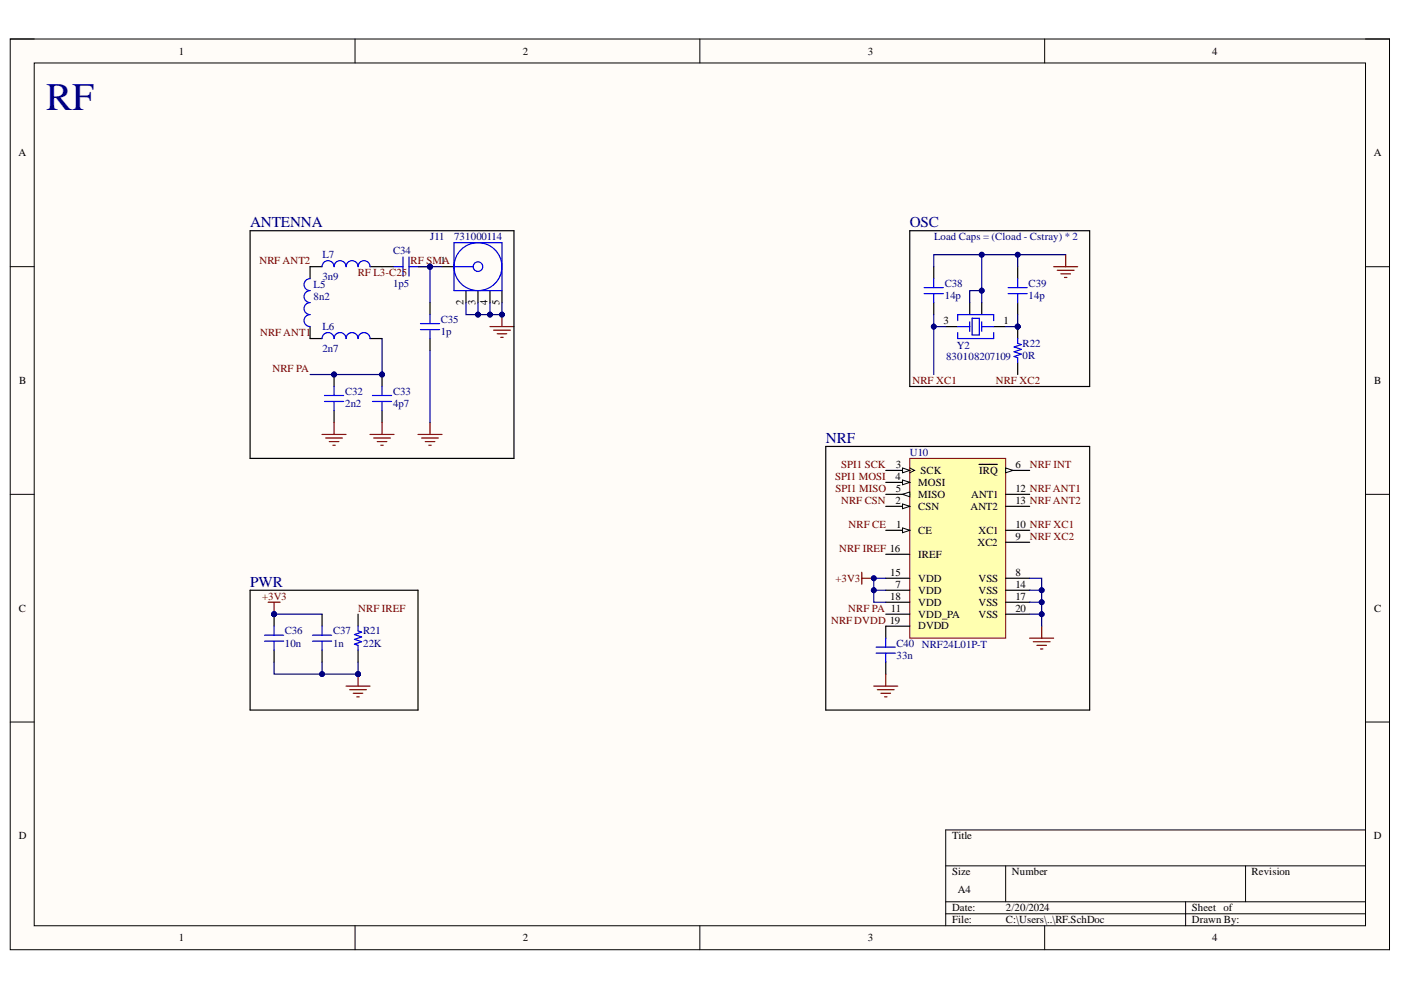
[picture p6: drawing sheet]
<svg xmlns="http://www.w3.org/2000/svg" width="297mm" height="210mm" viewBox="0 0 297 210" stroke-linecap="round" stroke-linejoin="round" font-family="sans-serif">
<defs><g id="words">
<text font-size="8.3" fill="#000080" x="9.8" y="23.2">RF</text>
<g font-size="3.2" fill="#000080">
<text x="53" y="48.2">ANTENNA</text>
<text x="192.9" y="48.2">OSC</text>
<text x="175.1" y="93.9">NRF</text>
<text x="53" y="124.4">PWR</text>
</g>
<g font-size="2.3">
<text x="37.9" y="11.6">1</text>
<text x="110.8" y="11.6">2</text>
<text x="184" y="11.6">3</text>
<text x="257" y="11.6">4</text>
<text x="3.9" y="33.1">A</text>
<text x="291.3" y="33.1">A</text>
<text x="93.4" y="56">1</text>
<text x="98.3" y="64.7" transform="rotate(-90 98.3 64.7)">2</text>
<text x="100.8" y="64.6" transform="rotate(-90 100.8 64.6)">3</text>
<text x="103.4" y="64.7" transform="rotate(-90 103.4 64.7)">4</text>
<text x="105.9" y="64.7" transform="rotate(-90 105.9 64.7)">5</text>
<text x="200.1" y="68.7">3</text>
<text x="212.8" y="68.7">1</text>
<text x="4.1" y="81.4">B</text>
<text x="291.3" y="81.4">B</text>
<text x="189.8" y="101.8">4</text>
<text x="189.9" y="99.2">3</text>
<text x="195.2" y="100.5">SCK</text>
<text x="207.6" y="100.5">IRQ</text>
<text x="215.3" y="99.2">6</text>
<text x="189.8" y="106.8">2</text>
<text x="189.9" y="104.3">5</text>
<text x="194.7" y="103">MOSI</text>
<text x="194.7" y="105.6">MISO</text>
<text x="205.9" y="105.6">ANT1</text>
<text x="215.3" y="104.3">12 NRF ANT1</text>
<text x="215.3" y="106.8">13 NRF ANT2</text>
<text x="190" y="111.9">1</text>
<text x="194.7" y="113.2">CE</text>
<text x="194.7" y="108.1">CSN</text>
<text x="205.7" y="108.1">ANT2</text>
<text x="207.4" y="113.2">XC1</text>
<text x="215.3" y="111.9">10 NRF XC1</text>
<text x="194.7" y="118.3">IREF</text>
<text x="207.3" y="115.7">XC2</text>
<text x="215.3" y="114.4">9</text>
<text x="188.7" y="122.1">15</text>
<text x="189.8" y="124.6">7</text>
<text x="194.7" y="123.3">VDD</text>
<text x="194.7" y="125.9">VDD</text>
<text x="207.4" y="125.9">VSS</text>
<text x="207.4" y="123.3">VSS</text>
<text x="215.3" y="124.6">14</text>
<text x="215.3" y="122.1">8</text>
<text x="4" y="129.7">C</text>
<text x="188.7" y="127.1">18</text>
<text x="194.7" y="130.9">VDD_PA</text>
<text x="194.7" y="128.4">VDD</text>
<text x="207.4" y="128.4">VSS</text>
<text x="207.4" y="130.9">VSS</text>
<text x="215.3" y="127.1">17</text>
<text x="215.3" y="129.7">20</text>
<text x="291.3" y="129.7">C</text>
<text x="194.7" y="133.5">DVDD</text>
<text x="4" y="177.9">D</text>
<text x="201.8" y="177.9">Title</text>
<text x="291.3" y="177.9">D</text>
<text x="201.8" y="185.6">Size</text>
<text x="214.5" y="185.6">Number</text>
<text x="265.4" y="185.6">Revision</text>
<text x="203.1" y="189.4">A4</text>
<text x="201.8" y="193.2">Date:</text>
<text x="201.8" y="195.8">File:</text>
<text x="213.3" y="193.2">2/20/2024</text>
<text x="213.3" y="195.8">C:\Users\..\RF.SchDoc</text>
<text x="252.7" y="193.2">Sheet of</text>
<text x="252.7" y="195.8">Drawn By:</text>
<text x="37.9" y="199.6">1</text>
<text x="110.8" y="199.6">2</text>
<text x="184" y="199.6">3</text>
<text x="257" y="199.6">4</text>
</g>
<g font-size="2.3" fill="#000080">
<text x="83.3" y="53.8">C34</text>
<text x="91.2" y="51">J11</text>
<text x="96.3" y="51">731000114</text>
<text x="198" y="51">Load Caps = (Cload - Cstray) * 2</text>
<text x="68.4" y="54.8">L7</text>
<text x="68.4" y="59.3">3n9</text>
<text x="66.5" y="61.1">L5</text>
<text x="66.5" y="63.6">8n2</text>
<text x="83.3" y="60.9">1p5</text>
<text x="200.3" y="60.9">C38</text>
<text x="200.3" y="63.4">14p</text>
<text x="218.1" y="60.9">C39</text>
<text x="218.1" y="63.4">14p</text>
<text x="68.4" y="70">L6</text>
<text x="93.5" y="71">1p</text>
<text x="93.5" y="68.5">C35</text>
<text x="68.4" y="74.6">2n7</text>
<text x="200.6" y="76.3">830108207109</text>
<text x="202.9" y="74">Y2</text>
<text x="216.8" y="73.5">R22</text>
<text x="216.8" y="76.1">0R</text>
<text x="73.2" y="83.7">C32</text>
<text x="83.3" y="83.7">C33</text>
<text x="73.2" y="86.2">2n2</text>
<text x="83.3" y="86.2">4p7</text>
<text x="192.9" y="96.7">U10</text>
<text x="60.4" y="137.1">10n</text>
<text x="60.4" y="134.5">C36</text>
<text x="70.6" y="137.1">1n</text>
<text x="70.6" y="134.5">C37</text>
<text x="77" y="137.1">22K</text>
<text x="77" y="134.5">R21</text>
<text x="190.1" y="137.1">C40 NRF24L01P-T</text>
<text x="190.1" y="139.6">33n</text>
</g>
<g font-size="2.3" fill="#800000">
<text x="55" y="56">NRF ANT2</text>
<text x="75.9" y="58.6">RF L3-C25</text>
<text x="87" y="56">RF SMA</text>
<text x="55.2" y="71.3">NRF ANT1</text>
<text x="57.8" y="78.9">NRF PA</text>
<text x="193.5" y="81.4">NRF XC1</text>
<text x="211.1" y="81.4">NRF XC2</text>
<text x="177.1" y="101.8">SPI1 MOSI</text>
<text x="178.3" y="99.2">SPI1 SCK</text>
<text x="218.3" y="99.2">NRF INT</text>
<text x="177.1" y="104.3">SPI1 MISO</text>
<text x="178.3" y="106.8">NRF CSN</text>
<text x="179.9" y="111.9">NRF CE</text>
<text x="177.9" y="117">NRF IREF 16</text>
<text x="218.3" y="114.4">NRF XC2</text>
<text x="177.1" y="123.3">+3V3</text>
<text x="55.6" y="127.1">+3V3</text>
<text x="76" y="129.7">NRF IREF</text>
<text x="179.8" y="129.7">NRF PA 11</text>
<text x="176.2" y="132.2">NRF DVDD 19</text>
</g>
</g></defs>
<path d="M2.2 8.3h292.4v193.1h-292.4z" fill-rule="evenodd" fill="#fffcf8"/>
<path d="M2.2 8.3h292.4v193.1h-292.4z" fill="none" stroke="#000" stroke-width=".21"/>
<path d="M7.3 13.4h282.2v182.9h-282.2z" fill-rule="evenodd" fill="#fffcf8"/>
<g fill="none" stroke="#000" stroke-width=".21">
<path d="M2.2 8.3h5.1M7.3 13.4h282.2v182.9h-282.2zM75.3 8.3v5M148.4 8.3v5M221.5 8.3v5.1M289.5 8.3h5.1v5.1M2.2 56.5h5.1M289.5 56.5h5.1M2.2 104.8h5.1M289.5 104.8h5.1M2.2 153.1h5.1M289.5 153.1h5.1"/>
<path d="M289.5 176h-89v20.3M75.3 196.3v5.1M148.4 196.3v5.1M200.5 183.6h89M200.5 191.2h89M200.5 193.7h89M213.2 183.6v7.6M221.5 196.3v5.1M251.4 191.2v5.1M264.1 183.6v7.6M294.6 196.3v5.1"/>
</g>
<path d="M68.3 130.2v2.6M68.3 137.8v2.6M75.9 130.2v2.6M75.9 137.8v2.6" fill="none" stroke="#000" stroke-width=".25"/>
<path d="M66.2 134.7h4.1M66.2 135.9h4.1M68.3 132.8v1.9M68.3 135.9v1.9M75.9 132.8v1l.8 .2-1.6 .5 1.6 .6-1.6 .5 1.6 .5-1.6 .5 .8 .2v1" fill="none" stroke="#00f" stroke-width=".25"/>
<circle cx="58.1" cy="130.2" r=".51" fill="#000080"/>
<circle cx="58.1" cy="130.2" r=".51" fill="none" stroke="#000080" stroke-width=".21"/>
<path d="M58.1 130.2v2.6M58.1 137.8v2.6" fill="none" stroke="#000" stroke-width=".25"/>
<circle cx="58.1" cy="130.2" r=".51" fill="#000080"/>
<circle cx="58.1" cy="130.2" r=".51" fill="none" stroke="#000080" stroke-width=".21"/>
<path d="M56.1 134.7h4M56.1 135.9h4M58.1 132.8v1.9M58.1 135.9v1.9" fill="none" stroke="#00f" stroke-width=".25"/>
<path d="M73.4 145.5h5.1M74.1 146.2h3.6M74.9 147h2M75.7 147.8h.5M75.9 142.9v2.6" fill="none" stroke="#800000" stroke-width=".25"/>
<circle cx="75.9" cy="142.9" r=".51" fill="#000080"/>
<circle cx="75.9" cy="142.9" r=".51" fill="none" stroke="#000080" stroke-width=".21"/>
<path d="M56.8 127.7h2.6M58.1 127.7v2.5" fill="none" stroke="#800000" stroke-width=".25"/>
<circle cx="58.1" cy="130.2" r=".51" fill="#000080"/>
<circle cx="58.1" cy="130.2" r=".51" fill="none" stroke="#000080" stroke-width=".21"/>
<path d="M198 56.5v2.6M215.8 56.5v2.6M198 64.2v2.5M200.5 69.2h2.6M205.6 64.2v2.5M208.1 64.2v2.5M210.7 69.2h2.5M215.8 64.2v2.5M53 125.1h35.6v25.4h-35.6z" fill="none" stroke="#000" stroke-width=".25"/>
<g fill="none" stroke="#00f" stroke-width=".25">
<path d="M198 59.1v1.9M215.8 59.1v1.9M195.9 61h4.1M195.9 62.3h4.1M198 62.3v1.9M203.1 68v-1.3h7.6v1.3M203.1 70.5v1.3h7.6v-1.3M203.1 69.2h2.5M205.6 68.2v2.1M206.1 67.5h1.5v3.5h-1.5zM208.1 68.2v2.1M208.1 69.2h2.6"/>
<path d="M213.7 61h4.1M213.7 62.3h4.1M215.8 62.3v1.9"/>
</g>
<path d="M223.4 56.5h5.1M224.2 57.3h3.5M224.9 58.1h2.1M225.7 58.8h.5M225.9 54v2.5" fill="none" stroke="#800000" stroke-width=".25"/>
<circle cx="215.8" cy="69.2" r=".51" fill="#000080"/>
<circle cx="215.8" cy="69.2" r=".51" fill="none" stroke="#000080" stroke-width=".21"/>
<path d="M215.8 69.2v2.6M215.8 76.9v2.5" fill="none" stroke="#000" stroke-width=".25"/>
<circle cx="215.8" cy="69.2" r=".51" fill="#000080"/>
<circle cx="215.8" cy="69.2" r=".51" fill="none" stroke="#000080" stroke-width=".21"/>
<g fill="none" stroke="#00f" stroke-width=".25">
<path d="M96.3 51.5h10.1v10.1h-10.1zM96.3 56.5h4M215.8 71.8v1l.7 .3-1.5 .5 1.5 .5-1.5 .5 1.5 .5-1.5 .5 .8 .3v1"/>
<circle cx="101.3" cy="56.5" r="5.1"/>
<circle cx="101.3" cy="56.5" r="1.02"/>
</g>
<path d="M93.7 56.5h2.6M98.8 61.6v2.6M101.3 61.6v2.6M103.9 61.6v2.6M106.4 61.6v2.6" fill="none" stroke="#000" stroke-width=".25"/>
<path d="M103.9 69.2h5.1M104.6 70h3.6M105.4 70.8h2M106.2 71.5h.5M106.4 66.7v2.5" fill="none" stroke="#800000" stroke-width=".25"/>
<circle cx="106.4" cy="66.7" r=".51" fill="#000080"/>
<circle cx="106.4" cy="66.7" r=".51" fill="none" stroke="#000080" stroke-width=".21"/>
<circle cx="70.8" cy="79.4" r=".51" fill="#000080"/>
<circle cx="70.8" cy="79.4" r=".51" fill="none" stroke="#000080" stroke-width=".21"/>
<path d="M70.8 79.4v2.5M70.8 87v2.6" fill="none" stroke="#000" stroke-width=".25"/>
<circle cx="70.8" cy="79.4" r=".51" fill="#000080"/>
<circle cx="70.8" cy="79.4" r=".51" fill="none" stroke="#000080" stroke-width=".21"/>
<path d="M68.8 83.9h4.1M68.8 85.1h4.1M70.8 81.9v2M70.8 85.1v1.9" fill="none" stroke="#00f" stroke-width=".25"/>
<circle cx="81" cy="79.4" r=".51" fill="#000080"/>
<circle cx="81" cy="79.4" r=".51" fill="none" stroke="#000080" stroke-width=".21"/>
<path d="M81 79.4v2.5M81 87v2.6" fill="none" stroke="#000" stroke-width=".25"/>
<circle cx="81" cy="79.4" r=".51" fill="#000080"/>
<circle cx="81" cy="79.4" r=".51" fill="none" stroke="#000080" stroke-width=".21"/>
<path d="M65.7 59.1a1.27 1.27 0 0 0-1.2 1.3 1.27 1.27 0 0 0 1.2 1.2 1.27 1.27 0 0 0-1.2 1.3 1.27 1.27 0 0 0 1.2 1.3 1.27 1.27 0 0 0-1.2 1.2 1.27 1.27 0 0 0 1.2 1.3 1.27 1.27 0 0 0-1.2 1.3 1.27 1.27 0 0 0 1.2 1.2M68.3 56.5a1.27 1.27 0 0 1 1.3-1.2 1.27 1.27 0 0 1 1.2 1.2 1.27 1.27 0 0 1 1.3-1.2 1.27 1.27 0 0 1 1.3 1.2 1.27 1.27 0 0 1 1.2-1.2 1.27 1.27 0 0 1 1.3 1.2 1.27 1.27 0 0 1 1.3-1.2 1.27 1.27 0 0 1 1.3 1.2M68.3 71.8a1.27 1.27 0 0 1 1.3-1.3 1.27 1.27 0 0 1 1.2 1.3 1.27 1.27 0 0 1 1.3-1.3 1.27 1.27 0 0 1 1.3 1.3 1.27 1.27 0 0 1 1.2-1.3 1.27 1.27 0 0 1 1.3 1.3 1.27 1.27 0 0 1 1.3-1.3 1.27 1.27 0 0 1 1.3 1.3M79 83.9h4M79 85.1h4M81 81.9v2M81 85.1v1.9" fill="none" stroke="#00f" stroke-width=".25"/>
<path d="M68.3 92.1h5.1M69 92.9h3.6M69.8 93.6h2M70.6 94.4h.5M70.8 89.6v2.5M78.5 92.1h5M79.2 92.9h3.6M80 93.6h2M80.7 94.4h.6M81 89.6v2.5" fill="none" stroke="#800000" stroke-width=".25"/>
<path d="M68.3 56.5h-2.6v2.6M78.5 56.5h2.5M65.7 69.2v2.6h2.6M78.5 71.8h2.5" fill="none" stroke="#000" stroke-width=".25"/>
<circle cx="91.2" cy="56.5" r=".51" fill="#000080"/>
<circle cx="91.2" cy="56.5" r=".51" fill="none" stroke="#000080" stroke-width=".21"/>
<path d="M88.6 56.5h2.6" fill="none" stroke="#000" stroke-width=".25"/>
<circle cx="91.2" cy="56.5" r=".51" fill="#000080"/>
<circle cx="91.2" cy="56.5" r=".51" fill="none" stroke="#000080" stroke-width=".21"/>
<path d="M53 48.9h56v48.3h-56zM81 56.5h2.5M91.2 64.2v2.5M91.2 71.8v2.5" fill="none" stroke="#000" stroke-width=".25"/>
<path d="M83.5 56.5h1.9M85.4 54.5v4.1M86.7 56.5h1.9M86.7 54.5v4.1M89.1 68.6h4.1M89.1 69.9h4.1M91.2 66.7v1.9M91.2 69.9v1.9" fill="none" stroke="#00f" stroke-width=".25"/>
<path d="M88.6 92.1h5.1M89.4 92.9h3.5M90.2 93.6h2M90.9 94.4h.5M91.2 89.6v2.5" fill="none" stroke="#800000" stroke-width=".25"/>
<path d="M192.9 97.2h20.3v38.1h-20.3z" fill-rule="evenodd" fill="#ffffb0"/>
<path d="M192.9 97.2h20.3v38.1h-20.3z" fill="none" stroke="#800000" stroke-width=".21"/>
<path d="M187.8 112.4h5.1" fill="none" stroke="#000" stroke-width=".25"/>
<path d="M191.4 111.9l1.5 .5-1.5 .5z" fill="#f8fcff"/>
<path d="M191.4 111.9l1.5 .5-1.5 .5z" fill="none" stroke="#000" stroke-width=".21"/>
<path d="M187.8 107.4h5.1M187.8 117.5h5.1M213.2 112.4h5.1M213.2 104.8h5.1M213.2 107.4h5.1M187.8 130.2h5.1M187.8 122.6h5.1M187.8 127.7h5.1M187.8 132.8h5.1M213.2 125.1h5.1M213.2 127.7h5.1" fill="none" stroke="#000" stroke-width=".25"/>
<path d="M191.4 106.9l1.5 .5-1.5 .5z" fill="#f8fcff"/>
<path d="M191.4 106.9l1.5 .5-1.5 .5z" fill="none" stroke="#000" stroke-width=".21"/>
<path d="M187.8 99.7h5.1M213.2 130.2h5.1" fill="none" stroke="#000" stroke-width=".25"/>
<path d="M191.4 99.2l1.5 .5-1.5 .5z" fill="#f8fcff"/>
<path d="M191.4 99.2l1.5 .5-1.5 .5zM192.9 99.2l1 .5-1 .5" fill="none" stroke="#000" stroke-width=".21"/>
<path d="M187.8 102.3h5.1" fill="none" stroke="#000" stroke-width=".25"/>
<path d="M191.4 101.8l1.5 .5-1.5 .5z" fill="#f8fcff"/>
<path d="M191.4 101.8l1.5 .5-1.5 .5z" fill="none" stroke="#000" stroke-width=".21"/>
<path d="M187.8 104.8h5.1" fill="none" stroke="#000" stroke-width=".25"/>
<path d="M191.4 104.8l1.5-.5v1z" fill="#f8fcff"/>
<path d="M191.4 104.8l1.5-.5v1z" fill="none" stroke="#000" stroke-width=".21"/>
<path d="M213.2 99.7h5.1" fill="none" stroke="#000" stroke-width=".25"/>
<path d="M213.2 99.2l1.6 .5-1.6 .5z" fill="#f8fcff"/>
<path d="M213.2 99.2l1.6 .5-1.6 .5z" fill="none" stroke="#000" stroke-width=".21"/>
<path d="M207.6 98.5h3.8M213.2 115h5.1M187.8 125.1h5.1M187.8 132.8v2.5M213.2 122.6h5.1M187.8 140.4v2.5" fill="none" stroke="#000" stroke-width=".25"/>
<path d="M182.7 121.3v2.6M182.7 122.6h2.6M218.3 135.3h5.1M219.1 136.1h3.5M219.8 136.8h2.1M220.6 137.6h.5M220.9 132.8v2.5M185.3 145.5h5M186 146.2h3.6M186.8 147h2M187.5 147.8h.6M187.8 142.9v2.6" fill="none" stroke="#800000" stroke-width=".25"/>
<path d="M185.8 137.2h4M185.8 138.5h4M187.8 135.3v1.9M187.8 138.5v1.9" fill="none" stroke="#00f" stroke-width=".25"/>
<circle cx="185.3" cy="122.6" r=".51" fill="#000080"/>
<circle cx="185.3" cy="122.6" r=".51" fill="none" stroke="#000080" stroke-width=".21"/>
<path d="M192.9 48.9h38.1v33h-38.1zM175.1 94.7h55.9v55.9h-55.9z" fill="none" stroke="#000" stroke-width=".25"/>
<path d="M58.1 130.2h10.2" fill="none" stroke="#000080" stroke-width=".25"/>
<circle cx="58.1" cy="130.2" r=".51" fill="#000080"/>
<circle cx="58.1" cy="130.2" r=".51" fill="none" stroke="#000080" stroke-width=".21"/>
<path d="M75.9 140.4v2.5" fill="none" stroke="#000080" stroke-width=".25"/>
<circle cx="75.9" cy="142.9" r=".51" fill="#000080"/>
<circle cx="75.9" cy="142.9" r=".51" fill="none" stroke="#000080" stroke-width=".21"/>
<path d="M58.1 140.4v2.5h10.2v-2.5" fill="none" stroke="#000080" stroke-width=".25"/>
<circle cx="68.3" cy="142.9" r=".51" fill="#000080"/>
<circle cx="68.3" cy="142.9" r=".51" fill="none" stroke="#000080" stroke-width=".21"/>
<path d="M68.3 142.9h7.6" fill="none" stroke="#000080" stroke-width=".25"/>
<circle cx="68.3" cy="142.9" r=".51" fill="#000080"/>
<circle cx="68.3" cy="142.9" r=".51" fill="none" stroke="#000080" stroke-width=".21"/>
<circle cx="75.9" cy="142.9" r=".51" fill="#000080"/>
<circle cx="75.9" cy="142.9" r=".51" fill="none" stroke="#000080" stroke-width=".21"/>
<path d="M198 66.7v2.5h2.5" fill="none" stroke="#000080" stroke-width=".25"/>
<circle cx="198" cy="69.2" r=".51" fill="#000080"/>
<circle cx="198" cy="69.2" r=".51" fill="none" stroke="#000080" stroke-width=".21"/>
<path d="M208.1 61.6h-2.5v2.6" fill="none" stroke="#000080" stroke-width=".25"/>
<circle cx="208.1" cy="61.6" r=".51" fill="#000080"/>
<circle cx="208.1" cy="61.6" r=".51" fill="none" stroke="#000080" stroke-width=".21"/>
<path d="M198 69.2v10.2" fill="none" stroke="#000080" stroke-width=".25"/>
<circle cx="198" cy="69.2" r=".51" fill="#000080"/>
<circle cx="198" cy="69.2" r=".51" fill="none" stroke="#000080" stroke-width=".21"/>
<path d="M215.8 54v2.5" fill="none" stroke="#000080" stroke-width=".25"/>
<circle cx="215.8" cy="54" r=".51" fill="#000080"/>
<circle cx="215.8" cy="54" r=".51" fill="none" stroke="#000080" stroke-width=".21"/>
<path d="M213.2 69.2h2.6" fill="none" stroke="#000080" stroke-width=".25"/>
<circle cx="215.8" cy="69.2" r=".51" fill="#000080"/>
<circle cx="215.8" cy="69.2" r=".51" fill="none" stroke="#000080" stroke-width=".21"/>
<path d="M215.8 66.7v2.5" fill="none" stroke="#000080" stroke-width=".25"/>
<circle cx="215.8" cy="69.2" r=".51" fill="#000080"/>
<circle cx="215.8" cy="69.2" r=".51" fill="none" stroke="#000080" stroke-width=".21"/>
<path d="M103.9 64.2v2.5" fill="none" stroke="#000080" stroke-width=".25"/>
<circle cx="103.9" cy="66.7" r=".51" fill="#000080"/>
<circle cx="103.9" cy="66.7" r=".51" fill="none" stroke="#000080" stroke-width=".21"/>
<path d="M101.3 64.2v2.5" fill="none" stroke="#000080" stroke-width=".25"/>
<circle cx="101.3" cy="66.7" r=".51" fill="#000080"/>
<circle cx="101.3" cy="66.7" r=".51" fill="none" stroke="#000080" stroke-width=".21"/>
<path d="M81 71.8v7.6h-15.3" fill="none" stroke="#000080" stroke-width=".25"/>
<circle cx="81" cy="79.4" r=".51" fill="#000080"/>
<circle cx="81" cy="79.4" r=".51" fill="none" stroke="#000080" stroke-width=".21"/>
<circle cx="70.8" cy="79.4" r=".51" fill="#000080"/>
<circle cx="70.8" cy="79.4" r=".51" fill="none" stroke="#000080" stroke-width=".21"/>
<path d="M218.3 125.1h2.6" fill="none" stroke="#000080" stroke-width=".25"/>
<circle cx="220.9" cy="125.1" r=".51" fill="#000080"/>
<circle cx="220.9" cy="125.1" r=".51" fill="none" stroke="#000080" stroke-width=".21"/>
<path d="M218.3 127.7h2.6" fill="none" stroke="#000080" stroke-width=".25"/>
<circle cx="220.9" cy="127.7" r=".51" fill="#000080"/>
<circle cx="220.9" cy="127.7" r=".51" fill="none" stroke="#000080" stroke-width=".21"/>
<path d="M218.3 130.2h2.6" fill="none" stroke="#000080" stroke-width=".25"/>
<circle cx="220.9" cy="130.2" r=".51" fill="#000080"/>
<circle cx="220.9" cy="130.2" r=".51" fill="none" stroke="#000080" stroke-width=".21"/>
<path d="M185.3 125.1h2.5" fill="none" stroke="#000080" stroke-width=".25"/>
<circle cx="185.3" cy="125.1" r=".51" fill="#000080"/>
<circle cx="185.3" cy="125.1" r=".51" fill="none" stroke="#000080" stroke-width=".21"/>
<path d="M187.8 122.6h-2.5v5.1h2.5" fill="none" stroke="#000080" stroke-width=".25"/>
<circle cx="185.3" cy="122.6" r=".51" fill="#000080"/>
<circle cx="185.3" cy="122.6" r=".51" fill="none" stroke="#000080" stroke-width=".21"/>
<circle cx="185.3" cy="125.1" r=".51" fill="#000080"/>
<circle cx="185.3" cy="125.1" r=".51" fill="none" stroke="#000080" stroke-width=".21"/>
<path d="M218.3 122.6h2.6v10.2" fill="none" stroke="#000080" stroke-width=".25"/>
<circle cx="220.9" cy="125.1" r=".51" fill="#000080"/>
<circle cx="220.9" cy="125.1" r=".51" fill="none" stroke="#000080" stroke-width=".21"/>
<circle cx="220.9" cy="127.7" r=".51" fill="#000080"/>
<circle cx="220.9" cy="127.7" r=".51" fill="none" stroke="#000080" stroke-width=".21"/>
<circle cx="220.9" cy="130.2" r=".51" fill="#000080"/>
<circle cx="220.9" cy="130.2" r=".51" fill="none" stroke="#000080" stroke-width=".21"/>
<path d="M198 56.5v-2.5h10.1v10.2" fill="none" stroke="#000080" stroke-width=".25"/>
<circle cx="208.1" cy="61.6" r=".51" fill="#000080"/>
<circle cx="208.1" cy="61.6" r=".51" fill="none" stroke="#000080" stroke-width=".21"/>
<circle cx="208.1" cy="54" r=".51" fill="#000080"/>
<circle cx="208.1" cy="54" r=".51" fill="none" stroke="#000080" stroke-width=".21"/>
<path d="M208.1 54h17.8" fill="none" stroke="#000080" stroke-width=".25"/>
<circle cx="208.1" cy="54" r=".51" fill="#000080"/>
<circle cx="208.1" cy="54" r=".51" fill="none" stroke="#000080" stroke-width=".21"/>
<circle cx="215.8" cy="54" r=".51" fill="#000080"/>
<circle cx="215.8" cy="54" r=".51" fill="none" stroke="#000080" stroke-width=".21"/>
<path d="M88.6 56.5h5.1" fill="none" stroke="#000080" stroke-width=".25"/>
<circle cx="91.2" cy="56.5" r=".51" fill="#000080"/>
<circle cx="91.2" cy="56.5" r=".51" fill="none" stroke="#000080" stroke-width=".21"/>
<path d="M91.2 56.5v7.7" fill="none" stroke="#000080" stroke-width=".25"/>
<circle cx="91.2" cy="56.5" r=".51" fill="#000080"/>
<circle cx="91.2" cy="56.5" r=".51" fill="none" stroke="#000080" stroke-width=".21"/>
<path d="M91.2 74.3v15.3M98.8 64.2v2.5h7.6v-2.5" fill="none" stroke="#000080" stroke-width=".25"/>
<circle cx="101.3" cy="66.7" r=".51" fill="#000080"/>
<circle cx="101.3" cy="66.7" r=".51" fill="none" stroke="#000080" stroke-width=".21"/>
<circle cx="103.9" cy="66.7" r=".51" fill="#000080"/>
<circle cx="103.9" cy="66.7" r=".51" fill="none" stroke="#000080" stroke-width=".21"/>
<circle cx="106.4" cy="66.7" r=".51" fill="#000080"/>
<circle cx="106.4" cy="66.7" r=".51" fill="none" stroke="#000080" stroke-width=".21"/>
<circle cx="91.2" cy="56.5" r=".51" fill="#000080"/>
<circle cx="91.2" cy="56.5" r=".51" fill="none" stroke="#000080" stroke-width=".21"/>
<use href="#words"/>
</svg>
